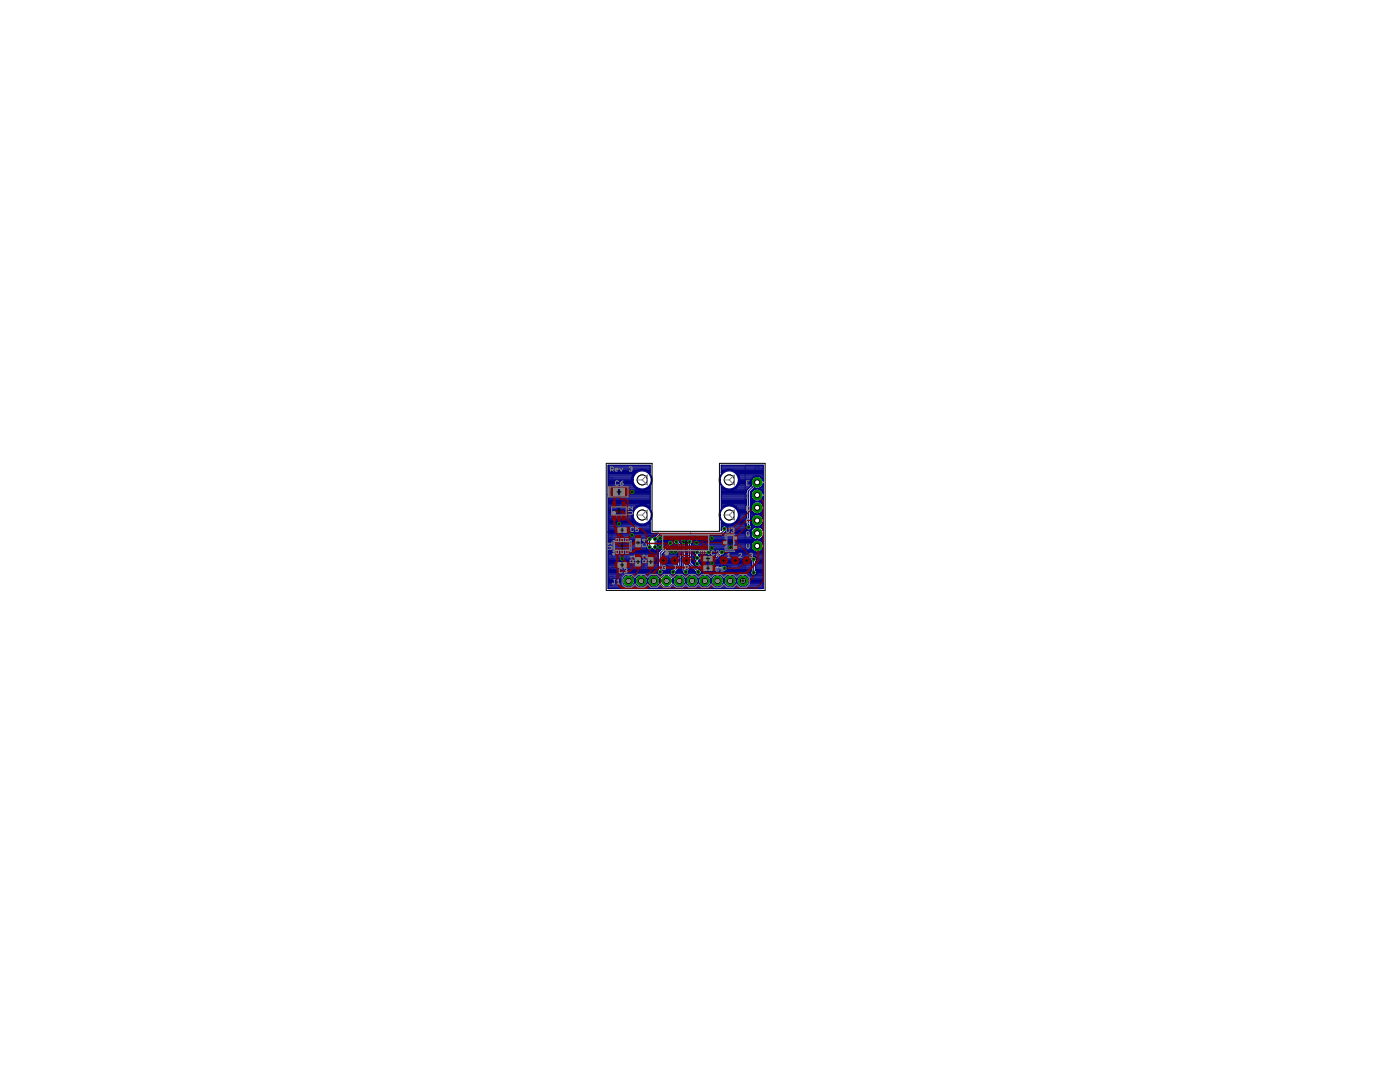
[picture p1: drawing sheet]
<svg xmlns="http://www.w3.org/2000/svg" width="279mm" height="216mm" viewBox="0 0 279 216" stroke-linecap="round" stroke-linejoin="round" font-family="sans-serif">
<path d="M150.8 96.2h.6M151.1 96v.5" fill="none" stroke="#000" stroke-width=".2"/>
<g fill="none" stroke="#808080" stroke-width=".2">
<path d="M121.6 97.6h.4l.2 .1v.5h-.6M121.6 98.5l.1 .6 .5-.1v-.5h-.8l-.1 .3M121.6 99.6h.6v.1M121.6 93.9v.5h.8M121.6 94.8v.6h.8M121.6 99.4v.3M121.7 92.9l-.1 .2 .1 .4h.6l.1-.2-.1-.4M122.2 96.6v.5l-.2 .1-.3-.6-.1 .6M122.4 99.6h.2M150.6 93v.6l.6-.6 .3 .2-.1 .4M151.5 94.1h-.7l-.2 .2 .2 .3M151.5 94v.3"/>
<path d="M121.6 116.6l.3 .2h.3l.2-.2M121.6 101.2l.1 .4h.3l.2-.4-.3-.2v.6M121.6 103l.4-.1 .2 .4-.5 .2zM121.6 103.9h.6v.2M121.6 106.6h.4l.2 .2v.4h-.6M121.6 115.7l.1 .5 .5-.1v-.4M121.6 103.8v.3M121.6 104.4v.3M121.6 111.3v.6l.6-.6 .2 .1-.1 .5M121.6 113.2v.5l.6-.5 .2 .1-.1 .4M121.6 115.3l.3-.3h.3l.2 .3M121.6 104.6h.8v.1"/>
<path d="M121.9 107.5v.5l-.2 .1-.1-.1v-.5h.4l.2 .5M122 110.4v.5l.4-.4h-.8M122.2 100.1v.4l-.2 .1-.1-.1-.2-.4-.1 .5M122.2 101.9v.5l-.5 .1-.1-.6h.8M122.2 108.5v.4l-.5 .2-.1-.6h.8M122.2 105.1h-.6l.1 .5h.5M122.2 106h-.8l-.1 .3M122.3 112.2h-.6l-.1 .2 .1 .4M122.3 112.2l.1 .2-.1 .4h-.6M122.3 112.2l-.6 .6M122.4 106h.2M122.4 103.9h.2"/>
</g>
<g fill="#808080" stroke="#808080" stroke-width=".2">
<path d="M150.9 108.7h.5v.5h-.5z"/>
<path d="M150.9 106.2h.5v.5h-.5z"/>
<path d="M150.9 103.6h.5v.5h-.5z"/>
<path d="M150.9 101.1h.5v.5h-.5z"/>
<path d="M150.9 98.5h.5v.5h-.5z"/>
<path d="M150.9 96h.5v.5h-.5z"/>
</g>
<g fill="none" stroke="#808080" stroke-width=".21">
<path d="M123 99.7l.3 .6 .4-.6M123 96.6l.2 .2h.7M123.2 98.6h.3l.2 .2v.3l-.2 .2h-.3l-.2-.2v-.3zM123.7 97.4h-.7v.6l.2 .1h.5M123.7 96.6v.4M149.8 95.6l.7-.6h1.2l.7 .6v1.3l-.7 .6 .7 .6v1.3l-.7 .7 .7 .6v1.3l-.7 .6 .7 .6v1.3l-.7 .6 .7 .7v1.2l-.7 .7 .7 .6v1.3l-.7 .6h-1.2l-.7-.6v-1.3l.7-.6-.7-.7v-1.2l.7-.7-.7-.6v-1.3l.7-.6-.7-.6v-1.3l.7-.6-.7-.7v-1.3l.7-.6-.7-.6zM123 116.5h1.1M123 104.2l.2-.1 .3 .1 .4-.1 .2 .1v.6h-1.1zM123 107.9h1.1v-.6l-.2-.1h-.4l-.2 .1v.6M123 102.1v.3l.2 .2h.3l.2-.2v-.3l-.4-.2v.7M123 106.3v.4M123 111.8v.7"/>
<path d="M123 115.3v.4M123 115.5h1.1M123 113.3h.5M123 112.2h1.1l-.4 .3M123 106.5h1.1M123 103.6h.7M123 100.3h1.1M123.2 110.7l-.2 .1v.4l.2 .2h.7l.2-.2v-.4l-.2-.1M123.3 100.7v.6l-.1 .2-.2-.2v-.6h.5l.2 .2v.4M123.5 113.3l.6 .4M123.5 104.2v.6M123.7 103.1l-.4 .5"/>
<path d="M123.9 108.3l.2 .2v.4l-.2 .1-.4-.1v-.4l-.2-.2-.3 .2v.4l.2 .1M124.1 106.3v.4M124.1 115.3v.4M124.1 116.1v.7M124.1 114.2h-1.1l1.1 .7h-1.1M124.1 113l-.6 .3M124.9 111.2v.8h1.1M125.1 112.4l-.2 .2v.3l.2 .2h.7l.2-.2v-.3l-.2-.2M125.8 113.6l.2 .1v.4l-.2 .2-.4-.2v-.4l-.2-.1-.3 .1v.4l.2 .2M127.4 112.6l.2-.2h.7l.2 .2v.5h-1.1zM127.4 111.2h.7l.4 .4-.4 .4h-.7M128 111.2v.8"/>
<path d="M128.3 113.6l.2 .1v.4l-.2 .2-.3-.2v-.4l-.2-.1-.4 .1v.4l.2 .2M130.5 113.7l-.2-.1-.3 .1v.4l.2 .2M130.5 113.7l.2-.1 .3 .1v.4l-.1 .2M130.5 111.4l-.2-.2-.3 .2v.4l.2 .2M130.5 111.4l.2-.2 .3 .2v.4l-.1 .2M130.5 111.4v.2M130.5 113.7v.2M131 112.4h-.7l-.3 .4 .3 .3h.7M132.5 111.4l.2-.2h.7l.2 .2v.6h-1.1zM133.4 113.6l.2 .1v.4l-.2 .2h-.7l-.2-.2v-.4l.2-.1h.3v.3M133.6 112.4h-1.1l1.1 .7h-1.1M135 112.4v.7h1.1"/>
<path d="M135 112h1.1M135 111.2l.6 .6M135.2 113.6l-.2 .1v.4l.2 .2h.7l.2-.2v-.4l-.2-.1M136.1 111.2l-.7 .8M137.6 113.6h1l-.3 .3 .3 .4h-1M137.6 110.6l.2-.1h.7l.1 .1v.4l-.1 .2h-.7l-.2-.2zM137.6 112.8v.3M137.6 112.9h1M138.5 111.6l.1 .2v.4l-.1 .1-.4-.1v-.4l-.2-.2-.3 .2v.4l.2 .1M138.6 112.8v.3M140.1 113.6h1.1l-.4 .3 .4 .4h-1.1M140.1 112.6l.2-.2h.7l.2 .2v.3l-.2 .2h-.7l-.2-.2z"/>
<path d="M140.1 110.4v.4M140.1 110.6h1.1M141 111.2l.2 .2v.4l-.4 .2-.1-.2v-.4l-.4-.2-.2 .2v.4l.2 .2M141.2 110.4v.4M142.8 113.6l-.1 .1v.4l.1 .2h.8l.1-.2v-.4l-.1-.1M143.6 112.4l.1 .2v.3l-.1 .2-.4-.2v-.3l-.2-.2-.3 .2v.3l.1 .2M143.7 111.2h-1l1 .8h-1M145.2 113.9v.4M145.2 114.1h1.1M145.2 112h1.1M146.3 110.5h-1.1l1.1 .7h-1.1M146.3 111.6v.7"/>
<path d="M146.3 113.9v.4M146.3 112.8h-1.1l1.1 .7h-1.1M147.3 114.3h1.1v-.6l-.2-.1h-.3l-.2 .1v.6M147.3 111.6h1.1M147.3 113.6l.4 .3M148.2 112.4l.2 .2v.3l-.3 .2-.2-.2v-.3l-.4-.2-.2 .2v.3l.2 .2M148.4 111.2v.8M148.4 110.1h-1.1l1.1 .7h-1.1"/>
</g>
<path d="M152.3 92.8h-3.6v21.9M148.7 114.8h3.6" fill="none" stroke="#808080" stroke-width=".25"/>
<g fill="#000080" stroke="#000080" stroke-width=".2">
<path d="M126.8 101.3a2 2 0 0 1 3.1 .5 2 2 0 0 1-1.2 2.9 2 2 0 0 1-2.5-1.9h.2a1.81 1.81 0 0 1 2.6-1.5 1.81 1.81 0 0 1 .2 3 1.81 1.81 0 0 1-2.8-1.2v-.3h-.2a2.01 2.01 0 0 1 .6-1.5z" fill-rule="evenodd"/>
<path d="M126.8 94.3a2 2 0 0 1 3.1 .5 2 2 0 0 1-1.3 2.9 2 2 0 0 1-2.4-1.9h.2a1.81 1.81 0 0 1 2.6-1.5 1.81 1.81 0 0 1 .2 3 1.81 1.81 0 0 1-2.8-1.2v-.3h-.2a2.01 2.01 0 0 1 .6-1.5z" fill-rule="evenodd"/>
<path d="M144.2 94.3a2 2 0 0 1 3.1 .5 2 2 0 0 1-1.3 2.9 2 2 0 0 1-2.5-1.9h.2a1.81 1.81 0 0 1 2.7-1.5 1.81 1.81 0 0 1 .2 3 1.81 1.81 0 0 1-2.8-1.2l-.1-.3h-.2a2.01 2.01 0 0 1 .7-1.5z" fill-rule="evenodd"/>
<path d="M144.2 101.3a2 2 0 0 1 3.1 .5 2 2 0 0 1-1.3 2.9 2 2 0 0 1-2.5-1.9h.2a1.81 1.81 0 0 1 2.7-1.5 1.81 1.81 0 0 1 .2 3 1.81 1.81 0 0 1-2.8-1.2l-.1-.3h-.2a2.01 2.01 0 0 1 .7-1.5z" fill-rule="evenodd"/>
</g>
<path d="M151.1 96.2l-1.7 1.8v7.2M129.6 107.5v1.7M133.8 108.4l-2 2v3.7M135 108.1l.6 .6v4.2l-1.3 1.2M136.4 108.1l.1 5.6 .3 .4M137.6 108.1v4.3l1.8 1.7M139.1 112.5l.9 .9h4.6M139.1 110.2h2.3M144.1 110.2l-1.2 1.1h-3.8M144.6 105.5v.3l-.8 .7h-12l-1.1 1v1.7M150.4 111.6v2.7" fill="none" stroke="#000080" stroke-width=".21"/>
<g fill="none" stroke="#000080" stroke-width=".25">
<path d="M121.4 97.6h5.7M121.4 99.8h8.4M121.4 99.6h8.4M121.4 99.4h8.4M121.4 99.2h8.4M121.4 99h8.4M121.4 98.7h8.4M121.4 98.5h8.4M121.4 98.3h8.4M121.4 98.1h8.4M121.4 97.8h6.4M121.4 97.4h5.5"/>
<path d="M121.4 97.2h5.2M121.4 96.9h5M121.4 96.7h4.9M121.4 96.5h4.8M121.4 96.3h4.7M121.4 96.1h4.7M121.4 95.8h4.7M121.4 95.6h4.7M121.4 95.4h4.7M121.4 95.2h4.7M121.4 95h4.8M121.4 94.7h4.9"/>
<path d="M121.4 94.5h5M121.4 94.3h5.3M121.4 94.1h5.5M121.4 93.9h5.9M121.4 93.6h8.4M121.4 93.4h8.4M121.4 93.2h8.4M121.4 93h8.4M126.4 94.5h.1M126.4 97h.1M126.4 94.5l-.3 .8v.9l.3 .8M126.4 97l.7 .6 .8 .3"/>
<path d="M127.9 97.9h.1M128.4 97.8h1.4M128.8 97.8h.1M128.8 97.8l-.9 .1M129 93.9h.8M129.1 97.6h.7M129.4 94.1h.4M129.5 97.4h.3M129.6 97.3h.1M129.6 94.2h.1M129.6 94.2l.2 .2v-1.6h-8.4v24.6h30.9v-8.2a1.22 1.22 0 0 1-1 1 1.22 1.22 0 0 1-1.2-.6M129.6 97.3l.2-.2v4.3"/>
<path d="M129.6 94.2a2.12 2.12 0 0 0-3.2 .3M129.6 97.3l-.8 .5M129.6 97.3v.1M129.7 94.3h.1M129.7 97.2h.1M144 97.6h.5M144 99.8h5M144 99.6h5M144 99.4h5M144 99.2h5M144 99h5M144 98.7h5"/>
<path d="M144 98.5h5M144 98.3h5M144 98.1h5M144 97.8h1.2M144 97.4h.2M144 97.2h.1M144 94.3h.1M144 94.1h.3M144 93.9h.7M144 93.6h8.3M144 93.4h8.3M144 93.2h8.3"/>
<path d="M144 93h8.3M144.5 93.9l-.5 .5v-1.6h8.3v3.2a1.24 1.24 0 0 0-1.5-1 1.24 1.24 0 0 0-.9 1.5M144.5 93.9h.1M145.3 97.9l-.8-.3-.5-.4v4.2l.5-.5 .8-.3M145.3 97.9h.1M145.3 93.6l.9 .1M145.3 93.6h.1M145.3 93.6l-.8 .3M145.8 97.8h3.2M146.2 97.8l-.9 .1M146.2 97.8h.1M146.2 93.7l.8 .5"/>
<path d="M146.2 93.7h.1M146.4 93.9h5.9M146.5 97.6h2.7M146.8 94.1h5.5M146.9 97.4h2.5M147 94.2h.1M147 97.3v.1M147 97.3l-.8 .5M147 97.3h.1M147 94.2l.5 .7M147 94.3h5.3M147.1 97.2h2.5"/>
<path d="M147.2 94.5h5.1M147.3 96.9h2.6M147.4 94.7h4.9M147.4 96.7h2.6M147.5 94.9l4.8 .1M147.5 96.6h.1M147.5 96.6l-.5 .7M147.5 94.9l.2 .9-.2 .8M147.5 96.5h2.4M147.5 95.2h3M147.6 96.3h2.3M147.6 96.1h2.3"/>
<path d="M147.6 95.4h2.6M147.6 95.6h2.5M147.7 95.8h2.3M149.8 99.8h.7M149.8 99.6h.4M149.8 99.4h.3M149.8 99.2h.2M149.8 99h.1M149.8 98.7h.1M149.8 98.5h.1M149.8 98.3h.2M149.8 98.1h.3"/>
<path d="M149.9 96.5l.1 .3-1 1v7l-.2 .1M150.1 97.8h.2M150.3 97.6h.5M150.5 97.4h.2M151.5 97.6h.8M151.5 97.4h.8M151.7 95.2h.6M151.8 99.8h.5M151.9 97.8h.4M151.9 97.2h.4M152 95.4h.3M152 99.6h.3"/>
<path d="M152.1 98.1h.2M152.1 96.9l.2-.4v2M152.1 98.1a1.24 1.24 0 0 0-2 0 1.24 1.24 0 0 0 .8 1.9M152.1 96.9a1.2 1.2 0 0 1-1.5 .4l-.8 .8v6.7l.2 .1M152.1 98.1l.2 .4M152.1 96.9h.2M152.2 95.6h.1M152.2 99.4h.1M152.2 98.3h.1M152.2 96.7h.1M152.3 99.2h.1M152.3 95.8h.1"/>
<path d="M152.3 98.5h.1M121.4 106.9h9.4M121.4 104.9h8.4M121.4 101.2h5.4M121.4 100.7h6.3M121.4 100.1h8.4M121.4 102.5h4.7M121.4 106.3h8.4M121.4 108.9h7.7M121.4 114.7h11.1M121.4 116h2.8M121.4 115.8h2.8"/>
<path d="M121.4 117.2h11.2M121.4 109.6h7.8M121.4 109.8h10.4M121.4 117.4h30.9M121.4 116.9h3.3M121.4 116.7h3.1M121.4 116.5h3M121.4 116.3h2.8M121.4 115.6h2.8M121.4 115.4h2.9M121.4 115.1h3.1M121.4 114.9h3.3"/>
<path d="M121.4 114.5h9.9M121.4 114.3h9.8M121.4 114h9.8M121.4 113.8h9.9M121.4 113.6h10M121.4 113.4h10M121.4 113.2h10M121.4 112.9h10M121.4 112.7h10M121.4 112.5h10M121.4 112.3h10M121.4 112h10"/>
<path d="M121.4 111.8h10M121.4 111.6h10M121.4 111.4h10M121.4 111.1h10M121.4 110.9h10M121.4 110.7h10M121.4 110.5h10M121.4 110.3h10M121.4 110h10.2M121.4 109.4h7.6M121.4 109.2h7.6M121.4 108.7h7.8"/>
<path d="M121.4 108.5h7.8M121.4 108.3h7.8M121.4 108.1h7.8M121.4 107.8h7.7M121.4 107.6h7.6M121.4 107.4h7.6M121.4 107.2h7.8M121.4 106.7h9.6M121.4 106.5h9.9M121.4 106h8.4M121.4 105.8h8.4M121.4 105.6h8.4"/>
<path d="M121.4 105.4h8.4M121.4 105.2h8.4M121.4 104.7h6M121.4 104.5h5.6M121.4 104.3h5.3M121.4 104.1h5.1M121.4 103.8h4.9M121.4 103.6h4.9M121.4 103.4h4.8M121.4 103.2h4.7M121.4 103h4.7M121.4 102.7h4.7"/>
<path d="M121.4 102.3h4.7M121.4 102.1h4.8M121.4 101.8h4.9M121.4 101.6h5M121.4 101.4h5.2M121.4 100.5h8.4M121.4 100.3h8.4M124.7 116.9l.5 .2M125.2 114.7a1.24 1.24 0 0 0-1 1 1.24 1.24 0 0 0 .5 1.2M125.7 114.7a1.24 1.24 0 0 1 .9 1 1.24 1.24 0 0 1-.5 1.2M126.1 116.9l-.4 .2M126.1 116.9h1.2"/>
<path d="M126.2 114.9h1M126.4 116.7h.6M126.4 115.1h.6M126.4 101.5h.1M126.4 104h.1M126.4 101.5l-.3 .8v.9l.3 .8M126.4 104l.7 .6M126.5 116.5h.4M126.5 115.4h.4M126.6 116.3h.2M126.6 115.6h.2M126.6 116h.1"/>
<path d="M126.6 115.8h.1M127.1 104.6h.1M127.1 104.6l.8 .3M127.1 100.9h-5.7M127.3 116.9l.4 .2M127.7 114.7a1.24 1.24 0 0 0-1 1 1.24 1.24 0 0 0 .6 1.2M127.9 104.9h.1M127.9 100.6h.1M127.9 100.6l.9 .1 .8 .5M127.9 100.6l-.8 .3-.7 .6M128.2 114.7a1.24 1.24 0 0 1 1 1 1.24 1.24 0 0 1-.5 1.2M128.7 116.9l-.5 .2"/>
<path d="M128.7 116.9h1.1M128.7 114.9h1.1M128.8 100.7h1M128.8 104.8h.1M128.8 104.8l-.9 .1M128.9 116.7h.7M128.9 115.1h.6M128.9 104.7h.9M129.1 116.5h.3M129.1 115.4h.3M129.1 116.3h.2M129.2 115.6h.1"/>
<path d="M129.2 100.9h.6M129.2 116h.1M129.2 115.8h.1M129.3 104.5h.5M129.6 104.4l.2-.3v2.1l.2 .2h1.4l-.6 .6h-.3l-.3 .3-.3-.3h-.5l-.4 .3v.5l.2 .2v.8l-.2 .1v.5l.4 .4h.5l.3-.4 .3 .4h.5l.3-.4v-.5M129.6 104.4h.1M129.6 101.2h.2M129.6 101.2h.1M129.6 101.2l.2 .2M129.6 104.4l-.8 .4M129.6 104.3h.2M129.7 101.4h.1"/>
<path d="M130 109.6h.3M130 107.2h.3M130.3 114.7a1.24 1.24 0 0 0-1 1.2 1.24 1.24 0 0 0 1 1.2M130.7 114.7a1.24 1.24 0 0 1 1 1.2 1.24 1.24 0 0 1-1 1.2M131.1 108.7h1.8M131.1 108.5h2M131.1 108.3h2.1M131.1 108.1h2.2M131.2 109.6h.8M131.2 116.9h1M131.2 114.9h1M131.3 107.8h2.2"/>
<path d="M131.3 108.9h1.4M131.3 109.4h.9M131.3 109.2h1.2M131.3 107.6h3.4M131.4 116.7h.6M131.4 107.4h18.8M131.5 115.1h.5M131.6 116.5h.2M131.6 115.4h.2M131.7 116.3h.1M131.7 107.2h18.4M131.7 115.6h.1"/>
<path d="M131.8 115.6l-.1 .2h2.7l-.1-.2M131.8 116.2l.4 .7M131.8 115.4v.2M131.9 106.9h18M131.9 106.9l-.6 .6v.3l-.2 .2v.8l.2 .1M132.1 113.6h1.9M132.1 113.4h2.4M132.1 113.2h2.6M132.1 112.9h2.9M132.1 112.7h3.1M132.1 112.5h3.1M132.1 112.3h3.1"/>
<path d="M132.1 112h3.1M132.1 111.8h3.1M132.1 111.6h3.1M132.1 111.4h3.1M132.1 111.1h3.1M132.1 110.9h3.1M132.1 110.7h3.1M132.2 110.5h3M132.2 114.5h1.6M132.3 113.8h1.5M132.4 114.3h1.3M132.4 114h1.3"/>
<path d="M132.4 110.3h2.8M132.5 114.7l.4-.1v2.6l-.7-.3M132.5 114.7l-.7 .7M132.7 110h2.5M132.9 109.8h2.3M132.9 114.7h.3M132.9 117.2h.3M132.9 116.9h.3M132.9 116.7h.3M132.9 116.5h.3M132.9 116.3h.3M132.9 115.6h.3"/>
<path d="M132.9 115.4h.3M132.9 115.1h.3M132.9 114.9h.3M133.1 109.6h2.1M133.3 109.4h1.9M133.5 117.2h18.8M133.5 114.7l-.3-.1v2.6a1.27 1.27 0 0 0 1.1-1M133.5 114.7l.8 .7M133.5 109.2h1.7M133.6 114.7h16.5M133.9 116.9h1M133.9 114.9h.9"/>
<path d="M134.1 116.7h.5M134.1 107.8h.4M134.1 115.1h.5M134.2 116.5h.3M134.2 115.4h.3M134.3 115.4v.2M134.3 108.7h.8M134.3 108.1h.1M134.3 116.3h.1M134.3 115.6h.1M134.4 116l-.1 .2M134.4 108.1l-.4-.3h-.4l-.4 .3v.3l-1.8 1.8v3.5l-.2 .2v.5l.3 .3"/>
<path d="M134.4 116h-2.7l.1 .2M134.4 108.5h.2M134.4 108.3h.1M134.4 108.4l.4 .3 .4 .1v3.9M134.8 114.5h1.6M134.9 114.3h1.4M134.9 114h1.3M135.2 113.8h.9M135.2 108.9h-1.4l-1.7 1.7v3.1l.3 .2v.5l-.4 .3M135.2 112.7l-.9 .9h-.2l-.4 .3v.5l.4 .3M135.3 107.6h.8M135.3 114.7a1.24 1.24 0 0 0-1 1.2 1.24 1.24 0 0 0 1 1.2"/>
<path d="M135.4 113.6h.7M135.6 107.8h.3M135.6 108.1h.2M135.6 113.4h.5M135.7 108.3h.1M135.8 114.7a1.24 1.24 0 0 1 1 1.2 1.24 1.24 0 0 1-1 1.2M135.8 113.2h.3M135.9 108.5h.1M136 108.5v4.5l-1.1 1.1v.3l-.3 .3M136 108.9h.1M136 108.5l-.7-1h-.5l-.4 .4v.7l-.4 .3M136 109.6h.1"/>
<path d="M136 109.8h.1M136 112.9h.1M136 112.7h.1M136 112.5h.1M136 112.3h.1M136 112h.1M136 111.8h.1M136 111.6h.1M136 111.4h.1M136 111.1h.1M136 110.9h.1M136 110.7h.1"/>
<path d="M136 110.5h.1M136 110.3h.1M136 110h.1M136 109.4h.1M136 109.2h.1M136 108.7h.1M136.3 116.9h1.1M136.3 114.9h1.1M136.5 116.7h.7M136.5 115.1h.7M136.6 114.7l-.5-.8v-5.3l-.3-.2v-.5l.4-.4h.5l.3 .4v.5l-.2 .1v5.1h.3l.3 .3v.5l-.3 .3M136.7 116.5h.3"/>
<path d="M136.7 115.4h.3M136.7 107.6h.6M136.8 116.3h.1M136.8 115.6h.1M136.8 116h.1M136.8 115.8h.1M136.8 108.9h.4M136.8 109.6h.4M136.8 109.8h.4M136.8 113.4h1.3M136.8 113.2h1.1M136.8 112.9h.8"/>
<path d="M136.8 112.7h.6M136.8 112.5h.4M136.8 112.3h.4M136.8 112h.4M136.8 111.8h.4M136.8 111.6h.4M136.8 111.4h.4M136.8 111.1h.4M136.8 110.9h.4M136.8 110.7h.4M136.8 110.5h.4M136.8 110.3h.4"/>
<path d="M136.8 110h.4M136.8 109.4h.4M136.8 109.2h.4M136.8 108.7h.4M136.8 108.5h.4M136.9 107.8h.2M137 108.3h.1M137 108.1h.1M137.1 113.6h1.2M137.3 114.5h1.6M137.4 113.8h1.1M137.4 116.9l.5 .2"/>
<path d="M137.4 114.3h1.4M137.4 114h1.3M137.9 114.7a1.25 1.25 0 0 0-1 1 1.25 1.25 0 0 0 .5 1.2M137.9 107.6h12.7M138 108.9h11.9M138 109.6h12.1M138 109.8h.7M138 112h.7M138 111.8h.8M138 111.6h.6M138 111.4h.6M138 111.1h.6"/>
<path d="M138 110.9h.7M138 110.7h.8M138 110.5h.6M138 110.3h.6M138 110h.6M138 109.4h12M138 109.2h11.9M138 108.7h11.9M138 112.3h.6M138 108.5h12M138.2 107.8h12.4M138.2 108.3h11.9"/>
<path d="M138.2 108.1h12.1M138.3 112.5h.3M138.4 114.7a1.24 1.24 0 0 1 .9 1 1.24 1.24 0 0 1-.5 1.2M138.5 112.7h.1M138.6 112.2v.5l.3 .4h.3l.7 .6h4.2l.2 .3h.5l.4-.4M138.6 111.6l.3 .3-.3 .3M138.7 112.9h.1M138.8 116.9l-.4 .2M138.8 116.9h1.2M138.9 114.9h1M138.9 109.6l-.3 .4v.4l.3 .4-.3 .3v.5M138.9 113.2h.4"/>
<path d="M139 116.7h.7M139.1 115.1h.6M139.1 114.7l-.3-.3v-.3l-1.6-1.6v-4l-.2-.1v-.5l.4-.4h.4l.4 .4v.5l-.2 .1v3.7l1.3 1.4h.3l.4 .3v.5l-.4 .3M139.2 113.4h.3M139.2 116.5h.4M139.2 115.4h.4M139.3 116.3h.2M139.3 115.6h.2M139.3 116h.1M139.3 115.8h.1M139.4 109.6l.2 .2h1.4l.2-.2M139.4 110.7h1.7"/>
<path d="M139.5 111.8h10.3M139.5 112h10.5M139.5 110.9h3.3M139.7 113.6h.1M139.7 112.2v.3l.5 .5h3.9l.2-.2h.5l.4 .3M139.7 112.5h10.3M139.7 112.3h10.3M139.8 114.5h10M139.9 113.8h4.3M139.9 112.7h10.1M140 116.9l.4 .2M140 114.3h9.8"/>
<path d="M140 114h9.8M140.1 112.9h4.1M140.4 114.7a1.24 1.24 0 0 0-1 1 1.24 1.24 0 0 0 .6 1.2M140.9 114.7a1.25 1.25 0 0 1 1 1 1.25 1.25 0 0 1-.5 1.2M141.4 116.9l-.5 .2M141.4 116.9h1.1M141.4 114.9h1.1M141.6 116.7h.7M141.6 115.1h.6M141.6 109.6l.4 .4v.4l-.4 .4h-.4l-.2-.2h-1.4l-.2 .2 .2 .2h3.2l.7-.7M141.7 116.5h.4M141.7 110.7h1.3"/>
<path d="M141.8 115.4h.3M141.8 116.3h.2M141.8 115.6h.2M141.9 116h.1M141.9 115.8h.1M141.9 109.8h1.7M141.9 110.5h1.4M142 110.3h1.5M142 110h1.5M142.5 116.9l.4 .2M142.9 114.7a1.24 1.24 0 0 0-.9 1 1.24 1.24 0 0 0 .5 1.2M143.2 111.6h6.6"/>
<path d="M143.4 114.7a1.24 1.24 0 0 1 1 1 1.24 1.24 0 0 1-.5 1.2M143.4 111.4h6.4M143.7 111.1h6.4M143.8 109.6l-.3 .4v.3M143.9 116.9l-.5 .2M143.9 116.9h1.1M143.9 110.9h8.4M143.9 114.9h1.1M144 104.9h4.8M144 101.2h.2M144 100.7h1.1M144 100.1h5"/>
<path d="M144 105.8h.1M144 105.6h.1M144 105.4h.1M144 105.2h.1M144 104.7h.8M144 104.5h.4M144 104.3h.1M144 100.5h5M144 100.3h5M144.1 116.7h.7M144.1 115.1h.7M144.2 106.7h5.6"/>
<path d="M144.3 116.5h.4M144.3 115.4h.3M144.3 109.6l.4 .4v.4l-.4 .4h-.3l-.9 .9h-3.5l-.2 .2 .3 .3M144.4 116.3h.1M144.4 115.6h.1M144.4 116h.1M144.4 115.8h.1M144.4 110.7h7.9M144.4 106.5h6.6M144.5 104.6l-.5-.5v1.8v-.6l.3-.4M144.5 104.6h.1M144.5 104.6l.8 .3"/>
<path d="M144.5 100.9h-.5M144.5 109.8h5.8M144.6 110.5h7.7M144.7 110.3h7.6M144.7 110h5.9M144.8 106.1h.1M144.8 104.9l.4 .4v.4l-1.2 1.2M144.9 106h4.9M145 113.8h5M145 112.9h5M145.1 105.2h3.7M145.1 105.8h4.8"/>
<path d="M145.2 113.1v.5M145.2 113.6h4.8M145.2 113.4h4.8M145.2 113.2h4.8M145.2 105.6h3.8M145.2 105.4h3.6M145.3 104.9h.1M145.3 100.6l.9 .1 .8 .5M145.3 100.6h.1M145.5 114.7a1.24 1.24 0 0 0-1 1.2 1.24 1.24 0 0 0 1 1.2M146 114.7a1.24 1.24 0 0 1 1 1.2 1.24 1.24 0 0 1-1 1.2M146.1 100.7h2.9"/>
<path d="M146.2 104.8l-.9 .1M146.2 104.8h.1M146.3 104.7h2.7M146.4 116.9h1.2M146.5 114.9h1M146.6 100.9h2.4M146.7 116.7h.6M146.7 115.1h.6M146.7 104.5h2.3M146.8 116.5h.4M146.8 115.4h.4M146.9 116.3h.2"/>
<path d="M146.9 115.6h.2M146.9 116h.1M146.9 115.8h.1M147 104.4l-.8 .4M147 104.4h.1M147 101.2h.1M147 101.2l.5 .7M147 101.2h2M147 104.3h2M147.1 101.4h1.9M147.2 104.1h1.8M147.3 101.6h1.7"/>
<path d="M147.3 103.8h1.7M147.4 101.8h1.6M147.5 103.6l-.5 .8M147.5 101.9h.1M147.5 103.6v.1M147.5 101.9l.2 .9-.2 .8M147.5 103.6h1.5M147.5 102.1h1.5M147.5 103.4h1.5M147.6 103.2h1.4M147.6 102.3h1.4M147.6 102.5h1.4"/>
<path d="M147.6 103h1.4M147.7 102.7h1.3M148 114.7a1.24 1.24 0 0 0-1 1.2 1.24 1.24 0 0 0 1 1.2M148.5 114.7a1.24 1.24 0 0 1 1 1.2 1.24 1.24 0 0 1-1 1.2M148.8 104.9v.5l.4 .4h.4l.4-.4v-.5M149 116.9h3.3M149 114.9h3.3M149.2 116.7h3.1M149.2 115.1h3.1M149.4 116.5h2.9M149.4 115.4h2.9M149.4 116.3h2.9"/>
<path d="M149.5 115.6h2.8M149.5 116h2.8M149.5 115.8h2.8M149.8 101.2h.1M149.8 100.7h.3M149.8 100.9h.2M149.8 100.1h2.5M149.8 102.5h1M149.8 104.7h.5M149.8 104.5h.3M149.8 104.3h.2M149.8 104.1h.1"/>
<path d="M149.8 103.8h.1M149.8 103.6h.1M149.8 103.4h.2M149.8 103.2h.3M149.8 103h.5M149.8 102.7h.9M149.8 102.3h.5M149.8 102.1h.3M149.8 101.8h.2M149.8 101.6h.1M149.8 101.4h.1M149.8 100.5h.4"/>
<path d="M149.8 100.3h.7M149.8 105.6h.3M149.8 106.7v-.2h1.4v1.2l.6-.2 .5-.6M149.8 106.7l.1 .2M149.8 111.4l.4-.4h.5l.3 .4M149.8 111.4v.4l.2 .2M149.8 114.5l.4 .4h.5l.3-.4M149.9 104.1a1.23 1.23 0 0 0 1.2 1 1.23 1.23 0 0 0 1.2-1v1.8l-.3-.5M149.9 103.6v.5M149.9 106.9l.7 .7M149.9 109.2l.2 .4M150 104.9h.5"/>
<path d="M150 105.4h.3M150 105.2h.6M150 113.8l-.2 .2v.5M150 112v1.8M150.1 108.2l-.2 1M150.1 103.2a1.23 1.23 0 0 1 2 0M150.1 103.2l-.2 .4M150.3 105.4l.7-.3v2.6l-.4-.1M150.3 105.4l-.5 .9M150.8 114.7h1.5M150.8 113.8l.2 .2v.5M150.8 112v1.8"/>
<path d="M150.8 113.8h1.5M150.8 113.6h1.5M150.8 113.4h1.5M150.8 113.2h1.5M150.8 112.9h1.5M150.8 112.7h1.5M150.8 112.5h1.5M150.8 112.3h1.5M150.8 112h1.5M150.8 111.1h1.5M151 106.9h.2M151 107.6h.2"/>
<path d="M151 107.4h.2M151 107.2h.2M151 106.7h.2M151 106h.2M151 105.8h.2M151 105.6h.2M151 105.4h.2M151 105.2h.2M151 111.4v.4l-.2 .2M151 114.5h1.3M151 114.3h1.3M151 114h1.3"/>
<path d="M151 111.8h1.3M151 111.6h1.3M151 111.4h1.3M151.4 100l.4-.2 .5-.7v1.9a1.23 1.23 0 0 0-1.9-.7 1.23 1.23 0 0 0 0 2 1.23 1.23 0 0 0 1.9-.7v2l-.2-.4M151.5 102.5h.8M151.6 102.7h.7M151.6 105.2h.7M151.6 110h.7M151.6 107.8h.7M151.7 107.6h.6M151.7 104.9h.6M151.8 100.3h.5"/>
<path d="M151.9 102.3h.4M151.9 103h.4M152 109.8h.3M152 108.1h.3M152 105.4l-.8-.3v1.2h-6.6M152 105.4h.3M152 104.7h.3M152 107.4h.3M152 100.5h.3M152.1 102.1h.2M152.1 103.2h.2M152.2 109.6h.1"/>
<path d="M152.2 108.3h.1M152.2 105.6h.1M152.2 104.5h.1M152.2 100.7h.1M152.2 107.2h.1M152.2 103.4h.1M152.2 101.8h.1M152.3 109.4h.1M152.3 108.5h.1M152.3 100.9h.1M152.3 104.3h.1M152.3 106.9h.1"/>
<path d="M152.3 106.9v1.8a1.22 1.22 0 0 0-1-1 1.22 1.22 0 0 0-1.2 .5M152.3 105.8h.1M152.3 101.6h.1"/>
</g>
<circle cx="148.3" cy="115.9" r=".93" fill="#008000" stroke="#008000" stroke-width=".2"/>
<circle cx="148.3" cy="115.9" r=".51" fill="#fff" stroke="#000" stroke-width=".2"/>
<circle cx="145.7" cy="115.9" r=".93" fill="#008000" stroke="#008000" stroke-width=".2"/>
<circle cx="145.7" cy="115.9" r=".51" fill="#fff" stroke="#000" stroke-width=".2"/>
<circle cx="143.2" cy="115.9" r=".93" fill="#008000" stroke="#008000" stroke-width=".2"/>
<circle cx="143.2" cy="115.9" r=".51" fill="#fff" stroke="#000" stroke-width=".2"/>
<circle cx="140.7" cy="115.9" r=".93" fill="#008000" stroke="#008000" stroke-width=".2"/>
<circle cx="140.7" cy="115.9" r=".51" fill="#fff" stroke="#000" stroke-width=".2"/>
<circle cx="138.1" cy="115.9" r=".93" fill="#008000" stroke="#008000" stroke-width=".2"/>
<circle cx="138.1" cy="115.9" r=".51" fill="#fff" stroke="#000" stroke-width=".2"/>
<circle cx="135.6" cy="115.9" r=".93" fill="#008000" stroke="#008000" stroke-width=".2"/>
<circle cx="135.6" cy="115.9" r=".51" fill="#fff" stroke="#000" stroke-width=".2"/>
<circle cx="133" cy="115.9" r=".93" fill="#008000" stroke="#008000" stroke-width=".2"/>
<circle cx="133" cy="115.9" r=".51" fill="#fff" stroke="#000" stroke-width=".2"/>
<circle cx="130.5" cy="115.9" r=".93" fill="#008000" stroke="#008000" stroke-width=".2"/>
<circle cx="130.5" cy="115.9" r=".51" fill="#fff" stroke="#000" stroke-width=".2"/>
<circle cx="128" cy="115.9" r=".93" fill="#008000" stroke="#008000" stroke-width=".2"/>
<circle cx="128" cy="115.9" r=".51" fill="#fff" stroke="#000" stroke-width=".2"/>
<circle cx="125.4" cy="115.9" r=".93" fill="#008000" stroke="#008000" stroke-width=".2"/>
<circle cx="125.4" cy="115.9" r=".51" fill="#fff" stroke="#000" stroke-width=".2"/>
<circle cx="151.1" cy="96.2" r=".93" fill="#008000" stroke="#008000" stroke-width=".2"/>
<circle cx="151.1" cy="96.2" r=".51" fill="#fff" stroke="#000" stroke-width=".2"/>
<circle cx="151.1" cy="98.8" r=".93" fill="#008000" stroke="#008000" stroke-width=".2"/>
<circle cx="151.1" cy="98.8" r=".51" fill="#fff" stroke="#000" stroke-width=".2"/>
<circle cx="151.1" cy="101.3" r=".93" fill="#008000" stroke="#008000" stroke-width=".2"/>
<circle cx="151.1" cy="101.3" r=".51" fill="#fff" stroke="#000" stroke-width=".2"/>
<circle cx="151.1" cy="103.9" r=".93" fill="#008000" stroke="#008000" stroke-width=".2"/>
<circle cx="151.1" cy="103.9" r=".51" fill="#fff" stroke="#000" stroke-width=".2"/>
<circle cx="151.1" cy="106.4" r=".93" fill="#008000" stroke="#008000" stroke-width=".2"/>
<circle cx="151.1" cy="106.4" r=".51" fill="#fff" stroke="#000" stroke-width=".2"/>
<circle cx="151.1" cy="108.9" r=".93" fill="#008000" stroke="#008000" stroke-width=".2"/>
<circle cx="151.1" cy="108.9" r=".51" fill="#fff" stroke="#000" stroke-width=".2"/>
<circle cx="129.6" cy="109.2" r=".3" fill="#008000" stroke="#008000" stroke-width=".2"/>
<circle cx="129.6" cy="109.2" r=".15" fill="#fff" stroke="#000" stroke-width=".2"/>
<circle cx="129.6" cy="107.5" r=".3" fill="#008000" stroke="#008000" stroke-width=".2"/>
<circle cx="129.6" cy="107.5" r=".15" fill="#fff" stroke="#000" stroke-width=".2"/>
<circle cx="130.7" cy="109.2" r=".3" fill="#008000" stroke="#008000" stroke-width=".2"/>
<circle cx="130.7" cy="109.2" r=".15" fill="#fff" stroke="#000" stroke-width=".2"/>
<circle cx="130.7" cy="107.5" r=".3" fill="#008000" stroke="#008000" stroke-width=".2"/>
<circle cx="130.7" cy="107.5" r=".15" fill="#fff" stroke="#000" stroke-width=".2"/>
<circle cx="144.6" cy="105.5" r=".3" fill="#008000" stroke="#008000" stroke-width=".2"/>
<circle cx="144.6" cy="105.5" r=".15" fill="#fff" stroke="#000" stroke-width=".2"/>
<circle cx="124.2" cy="111.5" r=".3" fill="#008000" stroke="#008000" stroke-width=".2"/>
<circle cx="124.2" cy="111.5" r=".15" fill="#fff" stroke="#000" stroke-width=".2"/>
<circle cx="142" cy="109.3" r=".3" fill="#008000" stroke="#008000" stroke-width=".2"/>
<circle cx="142" cy="109.3" r=".15" fill="#fff" stroke="#000" stroke-width=".2"/>
<circle cx="126.1" cy="106.8" r=".3" fill="#008000" stroke="#008000" stroke-width=".2"/>
<circle cx="126.1" cy="106.8" r=".15" fill="#fff" stroke="#000" stroke-width=".2"/>
<circle cx="126.2" cy="98.1" r=".3" fill="#008000" stroke="#008000" stroke-width=".2"/>
<circle cx="126.2" cy="98.1" r=".15" fill="#fff" stroke="#000" stroke-width=".2"/>
<circle cx="131.8" cy="107.4" r=".3" fill="#008000" stroke="#008000" stroke-width=".2"/>
<circle cx="131.8" cy="107.4" r=".15" fill="#fff" stroke="#000" stroke-width=".2"/>
<circle cx="131.8" cy="109.2" r=".3" fill="#008000" stroke="#008000" stroke-width=".2"/>
<circle cx="131.8" cy="109.2" r=".15" fill="#fff" stroke="#000" stroke-width=".2"/>
<circle cx="134" cy="110.1" r=".3" fill="#008000" stroke="#008000" stroke-width=".2"/>
<circle cx="134" cy="110.1" r=".15" fill="#fff" stroke="#000" stroke-width=".2"/>
<circle cx="134.8" cy="110.1" r=".3" fill="#008000" stroke="#008000" stroke-width=".2"/>
<circle cx="134.8" cy="110.1" r=".15" fill="#fff" stroke="#000" stroke-width=".2"/>
<circle cx="142" cy="107.4" r=".3" fill="#008000" stroke="#008000" stroke-width=".2"/>
<circle cx="142" cy="107.4" r=".15" fill="#fff" stroke="#000" stroke-width=".2"/>
<circle cx="139" cy="108.3" r=".3" fill="#008000" stroke="#008000" stroke-width=".2"/>
<circle cx="139" cy="108.3" r=".15" fill="#fff" stroke="#000" stroke-width=".2"/>
<circle cx="142.1" cy="112.4" r=".3" fill="#008000" stroke="#008000" stroke-width=".2"/>
<circle cx="142.1" cy="112.4" r=".15" fill="#fff" stroke="#000" stroke-width=".2"/>
<circle cx="123.5" cy="104.5" r=".3" fill="#008000" stroke="#008000" stroke-width=".2"/>
<circle cx="123.5" cy="104.5" r=".15" fill="#fff" stroke="#000" stroke-width=".2"/>
<circle cx="145.8" cy="109.3" r=".3" fill="#008000" stroke="#008000" stroke-width=".2"/>
<circle cx="145.8" cy="109.3" r=".15" fill="#fff" stroke="#000" stroke-width=".2"/>
<circle cx="135" cy="108.1" r=".3" fill="#008000" stroke="#008000" stroke-width=".2"/>
<circle cx="135" cy="108.1" r=".15" fill="#fff" stroke="#000" stroke-width=".2"/>
<circle cx="134.3" cy="114.1" r=".3" fill="#008000" stroke="#008000" stroke-width=".2"/>
<circle cx="134.3" cy="114.1" r=".15" fill="#fff" stroke="#000" stroke-width=".2"/>
<circle cx="136.4" cy="108.1" r=".3" fill="#008000" stroke="#008000" stroke-width=".2"/>
<circle cx="136.4" cy="108.1" r=".15" fill="#fff" stroke="#000" stroke-width=".2"/>
<circle cx="136.8" cy="114.1" r=".3" fill="#008000" stroke="#008000" stroke-width=".2"/>
<circle cx="136.8" cy="114.1" r=".15" fill="#fff" stroke="#000" stroke-width=".2"/>
<circle cx="137.6" cy="108.1" r=".3" fill="#008000" stroke="#008000" stroke-width=".2"/>
<circle cx="137.6" cy="108.1" r=".15" fill="#fff" stroke="#000" stroke-width=".2"/>
<circle cx="139.4" cy="114.1" r=".3" fill="#008000" stroke="#008000" stroke-width=".2"/>
<circle cx="139.4" cy="114.1" r=".15" fill="#fff" stroke="#000" stroke-width=".2"/>
<circle cx="149.4" cy="105.2" r=".3" fill="#008000" stroke="#008000" stroke-width=".2"/>
<circle cx="149.4" cy="105.2" r=".15" fill="#fff" stroke="#000" stroke-width=".2"/>
<circle cx="150.4" cy="111.6" r=".3" fill="#008000" stroke="#008000" stroke-width=".2"/>
<circle cx="150.4" cy="111.6" r=".15" fill="#fff" stroke="#000" stroke-width=".2"/>
<circle cx="150.4" cy="114.3" r=".3" fill="#008000" stroke="#008000" stroke-width=".2"/>
<circle cx="150.4" cy="114.3" r=".15" fill="#fff" stroke="#000" stroke-width=".2"/>
<circle cx="131.8" cy="114.1" r=".3" fill="#008000" stroke="#008000" stroke-width=".2"/>
<circle cx="131.8" cy="114.1" r=".15" fill="#fff" stroke="#000" stroke-width=".2"/>
<circle cx="133.8" cy="108.4" r=".3" fill="#008000" stroke="#008000" stroke-width=".2"/>
<circle cx="133.8" cy="108.4" r=".15" fill="#fff" stroke="#000" stroke-width=".2"/>
<circle cx="139.1" cy="112.5" r=".3" fill="#008000" stroke="#008000" stroke-width=".2"/>
<circle cx="139.1" cy="112.5" r=".15" fill="#fff" stroke="#000" stroke-width=".2"/>
<circle cx="144.6" cy="113.4" r=".3" fill="#008000" stroke="#008000" stroke-width=".2"/>
<circle cx="144.6" cy="113.4" r=".15" fill="#fff" stroke="#000" stroke-width=".2"/>
<circle cx="139.1" cy="110.2" r=".3" fill="#008000" stroke="#008000" stroke-width=".2"/>
<circle cx="139.1" cy="110.2" r=".15" fill="#fff" stroke="#000" stroke-width=".2"/>
<circle cx="141.4" cy="110.2" r=".3" fill="#008000" stroke="#008000" stroke-width=".2"/>
<circle cx="141.4" cy="110.2" r=".15" fill="#fff" stroke="#000" stroke-width=".2"/>
<circle cx="139.1" cy="111.3" r=".3" fill="#008000" stroke="#008000" stroke-width=".2"/>
<circle cx="139.1" cy="111.3" r=".15" fill="#fff" stroke="#000" stroke-width=".2"/>
<circle cx="144.1" cy="110.2" r=".3" fill="#008000" stroke="#008000" stroke-width=".2"/>
<circle cx="144.1" cy="110.2" r=".15" fill="#fff" stroke="#000" stroke-width=".2"/>
<g fill="#800000" stroke="#800000" stroke-width=".2">
<path d="M139.9 112.9h1.1v1h-1.1z"/>
<path d="M141.6 112.9h1.1v1h-1.1z"/>
<path d="M139.9 111h1.1v1h-1.1z"/>
<path d="M141.6 111h1.1v1h-1.1z"/>
<path d="M122.8 112.2h1.1v1h-1.1z"/>
<path d="M124.5 112.2h1.1v1h-1.1z"/>
<path d="M126.8 106.9h1v1.1h-1z"/>
<path d="M126.8 108.6h1v1.1h-1z"/>
<path d="M122.8 105.3h1.1v1h-1.1z"/>
<path d="M124.5 105.3h1.1v1h-1.1z"/>
<path d="M122 97.3h1.1v1.7h-1.1z"/>
<path d="M124 97.3h1.1v1.7h-1.1z"/>
<path d="M132.9 108.9h.3v.6h-.3z"/>
<path d="M133.3 108.9h.3v.6h-.3z"/>
<path d="M133.8 108.9h.2v.6h-.2z"/>
<path d="M134.1 108.9h.2v.6h-.2z"/>
<path d="M134.5 108.9h.2v.6h-.2z"/>
<path d="M134.9 108.9h.2v.6h-.2z"/>
<path d="M135.3 108.9h.3v.6h-.3z"/>
<path d="M135.7 108.9h.3v.6h-.3z"/>
<path d="M136.1 108.9h.3v.6h-.3z"/>
<path d="M136.5 108.9h.3v.6h-.3z"/>
<path d="M136.9 108.9h.3v.6h-.3z"/>
<path d="M137.3 108.9h.2v.6h-.2z"/>
<path d="M137.7 108.9h.2v.6h-.2z"/>
<path d="M138.1 108.9h.2v.6h-.2z"/>
<path d="M138.5 108.9h.2v.6h-.2z"/>
<path d="M138.9 108.9h.2v.6h-.2z"/>
<path d="M139.3 108.9h.3v.6h-.3z"/>
<path d="M139.7 108.9h.3v.6h-.3z"/>
<path d="M140.1 108.9h.3v.6h-.3z"/>
<path d="M140.5 108.9h.2v.6h-.2z"/>
<path d="M140.5 107.1h.2v.6h-.2z"/>
<path d="M140.1 107.1h.3v.6h-.3z"/>
<path d="M139.7 107.1h.3v.6h-.3z"/>
<path d="M139.3 107.1h.3v.6h-.3z"/>
<path d="M138.9 107.1h.2v.6h-.2z"/>
<path d="M138.5 107.1h.2v.6h-.2z"/>
<path d="M138.1 107.1h.2v.6h-.2z"/>
<path d="M137.7 107.1h.2v.6h-.2z"/>
<path d="M137.3 107.1h.2v.6h-.2z"/>
<path d="M136.9 107.1h.3v.6h-.3z"/>
<path d="M136.5 107.1h.3v.6h-.3z"/>
<path d="M136.1 107.1h.3v.6h-.3z"/>
<path d="M135.7 107.1h.3v.6h-.3z"/>
<path d="M135.3 107.1h.3v.6h-.3z"/>
<path d="M134.9 107.1h.2v.6h-.2z"/>
<path d="M134.5 107.1h.2v.6h-.2z"/>
<path d="M134.1 107.1h.2v.6h-.2z"/>
<path d="M133.8 107.1h.2v.6h-.2z"/>
<path d="M133.3 107.1h.3v.6h-.3z"/>
<path d="M132.9 107.1h.3v.6h-.3z"/>
<path d="M132.5 108.9h.3v.6h-.3z"/>
<path d="M140.9 108.9h.2v.6h-.2z"/>
<path d="M140.9 107.1h.2v.6h-.2z"/>
<path d="M132.5 107.1h.3v.6h-.3z"/>
<path d="M126.8 112.4h1v1.1h-1z"/>
<path d="M126.8 110.7h1v1.1h-1z"/>
<path d="M129.4 112.4h1v1.1h-1z"/>
<path d="M129.4 110.7h1v1.1h-1z"/>
<path d="M144.2 107.9h.9v.8h-.9z"/>
<path d="M146.3 107h.9v.8h-.9z"/>
<path d="M146.3 108.8h.9v.8h-.9z"/>
<path d="M122.9 109.5h.6v1.2h-.6z"/>
<path d="M123.9 109.5h.6v1.2h-.6z"/>
<path d="M124.8 109.5h.6v1.2h-.6z"/>
<path d="M124.8 107.2h.6v1.2h-.6z"/>
<path d="M123.9 107.2h.6v1.2h-.6z"/>
<path d="M122.9 107.2h.6v1.2h-.6z"/>
<path d="M122.3 102.7h.6v1.1h-.6z"/>
<path d="M123.3 102.7h.5v1.1h-.5z"/>
<path d="M124.2 102.7h.6v1.1h-.6z"/>
<path d="M124.2 100.2h.6v1h-.6z"/>
<path d="M122.3 100.2h.6v1h-.6z"/>
</g>
<g fill="#800000" stroke="#800000" stroke-width=".2">
<circle cx="137" cy="111.8" r=".74"/>
<circle cx="134.7" cy="111.8" r=".74"/>
<circle cx="132.4" cy="111.8" r=".74"/>
<circle cx="144.5" cy="111.8" r=".74"/>
<circle cx="146.7" cy="111.8" r=".74"/>
<circle cx="149" cy="111.8" r=".74"/>
</g>
<g fill="none" stroke="#800000" stroke-width=".21">
<path d="M151.1 98.8l1.2 1.2v16l-1.3 1.3h-3.9l-1.4-1.4M127.3 112.9l.7 .1M127.3 112.9v1.1l-1.9 1.9M129.6 109.2v.7l.4 .4h.4l.3 .4v1.1l-.2 .3h-1.6l-.9 .8h-.7M130.7 109.2l.6 .5v2.5l-.8 .7h-.6v1.1l-1.9 1.9M131.8 109.2h.9M131.8 114.1v2.8l.3 .4h9.7l1.4-1.4M132.7 107.4h-.9M133 108.4h.1M133.1 108.4l.4 .4v.4M133.1 108.4v.8M133.9 107.4l-.1 1"/>
<path d="M133.9 109.2v.7l.1 .2M134 110.1h-.8l-.8 .7v1M134.2 107.4l.2 1.1 .2 .2h2.4l.6-.6M134.2 109.2v.7l-.2 .2M134.3 114.1v.5l1.3 1.3M134.6 107.4v.4l.4 .3M134.6 109.2v.7l.2 .2 .2-.2v-.7M135.4 107.4v.3l.4 .4h.6M135.4 109.2v1.9l-.7 .7M135.8 109.2v1.5l1.2 1.1M136.2 109.2v1.4l.3 .2h1l1.6 1.7M136.7 109.2v.9l.1 .2h1.3l1 1"/>
<path d="M136.8 114.1v.5l1.3 1.3M137.1 109.2v.4l.3 .3h1.5l.2 .3M137.4 107.4v-.6h-5.9l-.8 .7M137.8 106.4v1M138.2 107.4v.7l.3 .2h1.1l.2-.2v-.7M138.6 107.4l.1-.6h7.5l.5 .6M139 107.4v.9M139.4 114.1v.5l1.3 1.3M140.3 107.4v3.9M140.6 107.4v.4l.2 .1h.7l.5-.5h-1M141 109.2l1 .1M141.4 110.2h1.4l1.7 1.6"/>
<path d="M144.1 110.2h1l1.6 1.6M144.6 108.3h-3.6l-.4 .4v2.6l-.2 .2-.6-.6v-1.7M146.7 107.4v.5l3.7 3.7M149 111.8l-1.5 1.6h-2.9M149.4 105.2h-.5l-2.2 2.2M150.4 114.3v.8l-.8 .8h-1.3M151.1 103.9h-2.2l-2.5 2.5h-15.7l-1.1 1.1M151.1 101.3h-.8l-4.2 4.2h-1.5"/>
</g>
<path d="M122.5 98.1l.1 2.6M123.5 103.3v1.2M124.2 110.1v1.4l.8 .8v.4M124.5 103.3v-1l-.2-.2h-1.4l-.3 .3v2.6l.7 .8v.9l.6 .1 .3 .2v.8M125 105.8h.1M125.1 105.8l1 1-1 1M127.3 107.4l-1.4 1.5h-2.4l-.3-.3v-.8M127.3 109.2l-.9 .9h-1.3M145.8 109.3h.9M146.7 109.2v.1M151.1 108.9l.2 .2v2.9l-2.4 2.4h-8.1l-.4-.4v-.6l-.1-.2h-8.8l-1 1.1v1.6l-1.4 1.4h-5.1l-.7-.7-.1-6.5" fill="none" stroke="#800000" stroke-width=".42"/>
<path d="M122.5 98.1l1.6 1.6h.8l.4 .4v3.8l1.7 1.6h1l1 1v1.7l.2 .2h3.8M129.9 111.3h-3.2l-.5 .4v1.8l-.5 .5h-2.4" fill="none" stroke="#800000" stroke-width=".32"/>
<path d="M124.5 98.1h1.7M140.4 111.5v1.9M142.1 111.5h.1" fill="none" stroke="#800000" stroke-width=".83"/>
<path d="M142.1 111.5v1.9" fill="none" stroke="#800000" stroke-width="1"/>
<circle cx="148.3" cy="115.9" r=".93" fill="#008000" stroke="#008000" stroke-width=".2"/>
<circle cx="148.3" cy="115.9" r=".51" fill="#fff" stroke="#000" stroke-width=".2"/>
<circle cx="145.7" cy="115.9" r=".93" fill="#008000" stroke="#008000" stroke-width=".2"/>
<circle cx="145.7" cy="115.9" r=".51" fill="#fff" stroke="#000" stroke-width=".2"/>
<circle cx="143.2" cy="115.9" r=".93" fill="#008000" stroke="#008000" stroke-width=".2"/>
<circle cx="143.2" cy="115.9" r=".51" fill="#fff" stroke="#000" stroke-width=".2"/>
<circle cx="140.7" cy="115.9" r=".93" fill="#008000" stroke="#008000" stroke-width=".2"/>
<circle cx="140.7" cy="115.9" r=".51" fill="#fff" stroke="#000" stroke-width=".2"/>
<circle cx="138.1" cy="115.9" r=".93" fill="#008000" stroke="#008000" stroke-width=".2"/>
<circle cx="138.1" cy="115.9" r=".51" fill="#fff" stroke="#000" stroke-width=".2"/>
<circle cx="135.6" cy="115.9" r=".93" fill="#008000" stroke="#008000" stroke-width=".2"/>
<circle cx="135.6" cy="115.9" r=".51" fill="#fff" stroke="#000" stroke-width=".2"/>
<circle cx="133" cy="115.9" r=".93" fill="#008000" stroke="#008000" stroke-width=".2"/>
<circle cx="133" cy="115.9" r=".51" fill="#fff" stroke="#000" stroke-width=".2"/>
<circle cx="130.5" cy="115.9" r=".93" fill="#008000" stroke="#008000" stroke-width=".2"/>
<circle cx="130.5" cy="115.9" r=".51" fill="#fff" stroke="#000" stroke-width=".2"/>
<circle cx="128" cy="115.9" r=".93" fill="#008000" stroke="#008000" stroke-width=".2"/>
<circle cx="128" cy="115.9" r=".51" fill="#fff" stroke="#000" stroke-width=".2"/>
<circle cx="125.4" cy="115.9" r=".93" fill="#008000" stroke="#008000" stroke-width=".2"/>
<circle cx="125.4" cy="115.9" r=".51" fill="#fff" stroke="#000" stroke-width=".2"/>
<circle cx="151.1" cy="96.2" r=".93" fill="#008000" stroke="#008000" stroke-width=".2"/>
<circle cx="151.1" cy="96.2" r=".51" fill="#fff" stroke="#000" stroke-width=".2"/>
<circle cx="151.1" cy="98.8" r=".93" fill="#008000" stroke="#008000" stroke-width=".2"/>
<circle cx="151.1" cy="98.8" r=".51" fill="#fff" stroke="#000" stroke-width=".2"/>
<circle cx="151.1" cy="101.3" r=".93" fill="#008000" stroke="#008000" stroke-width=".2"/>
<circle cx="151.1" cy="101.3" r=".51" fill="#fff" stroke="#000" stroke-width=".2"/>
<circle cx="151.1" cy="103.9" r=".93" fill="#008000" stroke="#008000" stroke-width=".2"/>
<circle cx="151.1" cy="103.9" r=".51" fill="#fff" stroke="#000" stroke-width=".2"/>
<circle cx="151.1" cy="106.4" r=".93" fill="#008000" stroke="#008000" stroke-width=".2"/>
<circle cx="151.1" cy="106.4" r=".51" fill="#fff" stroke="#000" stroke-width=".2"/>
<circle cx="151.1" cy="108.9" r=".93" fill="#008000" stroke="#008000" stroke-width=".2"/>
<circle cx="151.1" cy="108.9" r=".51" fill="#fff" stroke="#000" stroke-width=".2"/>
<circle cx="129.6" cy="109.2" r=".3" fill="#008000" stroke="#008000" stroke-width=".2"/>
<circle cx="129.6" cy="109.2" r=".15" fill="#fff" stroke="#000" stroke-width=".2"/>
<circle cx="129.6" cy="107.5" r=".3" fill="#008000" stroke="#008000" stroke-width=".2"/>
<circle cx="129.6" cy="107.5" r=".15" fill="#fff" stroke="#000" stroke-width=".2"/>
<circle cx="130.7" cy="109.2" r=".3" fill="#008000" stroke="#008000" stroke-width=".2"/>
<circle cx="130.7" cy="109.2" r=".15" fill="#fff" stroke="#000" stroke-width=".2"/>
<circle cx="130.7" cy="107.5" r=".3" fill="#008000" stroke="#008000" stroke-width=".2"/>
<circle cx="130.7" cy="107.5" r=".15" fill="#fff" stroke="#000" stroke-width=".2"/>
<circle cx="144.6" cy="105.5" r=".3" fill="#008000" stroke="#008000" stroke-width=".2"/>
<circle cx="144.6" cy="105.5" r=".15" fill="#fff" stroke="#000" stroke-width=".2"/>
<circle cx="124.2" cy="111.5" r=".3" fill="#008000" stroke="#008000" stroke-width=".2"/>
<circle cx="124.2" cy="111.5" r=".15" fill="#fff" stroke="#000" stroke-width=".2"/>
<circle cx="142" cy="109.3" r=".3" fill="#008000" stroke="#008000" stroke-width=".2"/>
<circle cx="142" cy="109.3" r=".15" fill="#fff" stroke="#000" stroke-width=".2"/>
<circle cx="126.1" cy="106.8" r=".3" fill="#008000" stroke="#008000" stroke-width=".2"/>
<circle cx="126.1" cy="106.8" r=".15" fill="#fff" stroke="#000" stroke-width=".2"/>
<circle cx="126.2" cy="98.1" r=".3" fill="#008000" stroke="#008000" stroke-width=".2"/>
<circle cx="126.2" cy="98.1" r=".15" fill="#fff" stroke="#000" stroke-width=".2"/>
<circle cx="131.8" cy="107.4" r=".3" fill="#008000" stroke="#008000" stroke-width=".2"/>
<circle cx="131.8" cy="107.4" r=".15" fill="#fff" stroke="#000" stroke-width=".2"/>
<circle cx="131.8" cy="109.2" r=".3" fill="#008000" stroke="#008000" stroke-width=".2"/>
<circle cx="131.8" cy="109.2" r=".15" fill="#fff" stroke="#000" stroke-width=".2"/>
<circle cx="134" cy="110.1" r=".3" fill="#008000" stroke="#008000" stroke-width=".2"/>
<circle cx="134" cy="110.1" r=".15" fill="#fff" stroke="#000" stroke-width=".2"/>
<circle cx="134.8" cy="110.1" r=".3" fill="#008000" stroke="#008000" stroke-width=".2"/>
<circle cx="134.8" cy="110.1" r=".15" fill="#fff" stroke="#000" stroke-width=".2"/>
<circle cx="142" cy="107.4" r=".3" fill="#008000" stroke="#008000" stroke-width=".2"/>
<circle cx="142" cy="107.4" r=".15" fill="#fff" stroke="#000" stroke-width=".2"/>
<circle cx="139" cy="108.3" r=".3" fill="#008000" stroke="#008000" stroke-width=".2"/>
<circle cx="139" cy="108.3" r=".15" fill="#fff" stroke="#000" stroke-width=".2"/>
<circle cx="142.1" cy="112.4" r=".3" fill="#008000" stroke="#008000" stroke-width=".2"/>
<circle cx="142.1" cy="112.4" r=".15" fill="#fff" stroke="#000" stroke-width=".2"/>
<circle cx="123.5" cy="104.5" r=".3" fill="#008000" stroke="#008000" stroke-width=".2"/>
<circle cx="123.5" cy="104.5" r=".15" fill="#fff" stroke="#000" stroke-width=".2"/>
<circle cx="145.8" cy="109.3" r=".3" fill="#008000" stroke="#008000" stroke-width=".2"/>
<circle cx="145.8" cy="109.3" r=".15" fill="#fff" stroke="#000" stroke-width=".2"/>
<circle cx="135" cy="108.1" r=".3" fill="#008000" stroke="#008000" stroke-width=".2"/>
<circle cx="135" cy="108.1" r=".15" fill="#fff" stroke="#000" stroke-width=".2"/>
<circle cx="134.3" cy="114.1" r=".3" fill="#008000" stroke="#008000" stroke-width=".2"/>
<circle cx="134.3" cy="114.1" r=".15" fill="#fff" stroke="#000" stroke-width=".2"/>
<circle cx="136.4" cy="108.1" r=".3" fill="#008000" stroke="#008000" stroke-width=".2"/>
<circle cx="136.4" cy="108.1" r=".15" fill="#fff" stroke="#000" stroke-width=".2"/>
<circle cx="136.8" cy="114.1" r=".3" fill="#008000" stroke="#008000" stroke-width=".2"/>
<circle cx="136.8" cy="114.1" r=".15" fill="#fff" stroke="#000" stroke-width=".2"/>
<circle cx="137.6" cy="108.1" r=".3" fill="#008000" stroke="#008000" stroke-width=".2"/>
<circle cx="137.6" cy="108.1" r=".15" fill="#fff" stroke="#000" stroke-width=".2"/>
<circle cx="139.4" cy="114.1" r=".3" fill="#008000" stroke="#008000" stroke-width=".2"/>
<circle cx="139.4" cy="114.1" r=".15" fill="#fff" stroke="#000" stroke-width=".2"/>
<circle cx="149.4" cy="105.2" r=".3" fill="#008000" stroke="#008000" stroke-width=".2"/>
<circle cx="149.4" cy="105.2" r=".15" fill="#fff" stroke="#000" stroke-width=".2"/>
<circle cx="150.4" cy="111.6" r=".3" fill="#008000" stroke="#008000" stroke-width=".2"/>
<circle cx="150.4" cy="111.6" r=".15" fill="#fff" stroke="#000" stroke-width=".2"/>
<circle cx="150.4" cy="114.3" r=".3" fill="#008000" stroke="#008000" stroke-width=".2"/>
<circle cx="150.4" cy="114.3" r=".15" fill="#fff" stroke="#000" stroke-width=".2"/>
<circle cx="131.8" cy="114.1" r=".3" fill="#008000" stroke="#008000" stroke-width=".2"/>
<circle cx="131.8" cy="114.1" r=".15" fill="#fff" stroke="#000" stroke-width=".2"/>
<circle cx="133.8" cy="108.4" r=".3" fill="#008000" stroke="#008000" stroke-width=".2"/>
<circle cx="133.8" cy="108.4" r=".15" fill="#fff" stroke="#000" stroke-width=".2"/>
<circle cx="139.1" cy="112.5" r=".3" fill="#008000" stroke="#008000" stroke-width=".2"/>
<circle cx="139.1" cy="112.5" r=".15" fill="#fff" stroke="#000" stroke-width=".2"/>
<circle cx="144.6" cy="113.4" r=".3" fill="#008000" stroke="#008000" stroke-width=".2"/>
<circle cx="144.6" cy="113.4" r=".15" fill="#fff" stroke="#000" stroke-width=".2"/>
<circle cx="139.1" cy="110.2" r=".3" fill="#008000" stroke="#008000" stroke-width=".2"/>
<circle cx="139.1" cy="110.2" r=".15" fill="#fff" stroke="#000" stroke-width=".2"/>
<circle cx="141.4" cy="110.2" r=".3" fill="#008000" stroke="#008000" stroke-width=".2"/>
<circle cx="141.4" cy="110.2" r=".15" fill="#fff" stroke="#000" stroke-width=".2"/>
<circle cx="139.1" cy="111.3" r=".3" fill="#008000" stroke="#008000" stroke-width=".2"/>
<circle cx="139.1" cy="111.3" r=".15" fill="#fff" stroke="#000" stroke-width=".2"/>
<circle cx="144.1" cy="110.2" r=".3" fill="#008000" stroke="#008000" stroke-width=".2"/>
<circle cx="144.1" cy="110.2" r=".15" fill="#fff" stroke="#000" stroke-width=".2"/>
<path d="M121.6 97.2h3.9v1.9h-3.9z" fill="none" stroke="#800000" stroke-width=".2"/>
<g fill="none" stroke="#808080" stroke-width=".2">
<path d="M121.7 97.2h3.6v1.9h-3.6zM121.8 93.7h.5l.1-.1-.1-.4h-.5v.8M122.1 93.7l.3 .3M122.8 93.7h.5l-.1-.2-.4 .1v.3l.4 .1M123.1 97.5h.8M123.2 98.8h.7M123.4 96.1l-.1-.2-.4 .2 .1 .7 .4-.1M123.7 93.5l.3 .5 .3-.5M123.8 96.4h.4l.2 .3-.5 .1zM124.4 95.9l-.6 .5M125.6 93.3l.4-.1 .1 .1-.1 .3M125.9 93.6h.1"/>
<path d="M126 93.6l.1 .1-.1 .3-.4-.1M149 96.4h.3M149 99.4h.3M149 98.5h.3M149.1 98.5v.9M149.5 95.9h-.5v.9h.5M121.2 109h.8l.1 .2-.1 .4h-.8M122.1 101.2h2.9v1.6h-2.9zM122.1 108.1v.6M122.1 108.4h-.9l.3 .3M122.5 115.7h.3M122.6 108.1h3.1v1.7h-3.1z"/>
<path d="M122.6 115.7v.7l-.1 .1-.3-.1M122.7 107.8h-.3v2.2h.3M123 109.8v.6h.4v-.6M123 108.1v-.7h.4v.7M123.1 116.5h.6M123.1 116l.3-.3v.8M123.8 112.3h.7M123.8 113.2h.7M123.8 105.3h.7M123.8 106.2h.7M123.9 109.8v.6h.5v-.6M123.9 108.1v-.7h.5v.7"/>
<path d="M124.2 113.6l-.2-.1-.4 .1v.6l.1 .1 .5-.1M124.5 113.6l.5-.1 .1 .1-.1 .3M124.8 113.9h.2M124.9 109.8v.6h.4v-.6M124.9 108.1v-.7h.4v.7M125 113.9l.1 .1-.1 .3-.5-.1M125.4 102.1h.7l.1 .1-.1 .4h-.7M125.7 107.8h.3v2.2h-.3M126.2 101.1v.6l-.5-.6-.3 .2 .1 .4M126.3 112.3v-.5l-.1-.1-.4 .1v.5h.8M126.5 105.3l-.2-.1-.4 .1v.6l.1 .2 .5-.2M126.6 111.1h-.8l.2 .3"/>
<path d="M126.6 111.7l-.3 .3M126.6 110.8v.6M126.9 111.8v.7M126.9 107.9v.7M127.4 105.2h-.6v.4l.3-.1 .3 .1-.1 .5-.5-.2M127.7 111.8v.7M127.8 107.9v.7M128.3 108.5l-.1 .1 .1 .5 .7-.2-.1-.4M128.6 107.6v.5l-.4-.4h.8M128.9 112.3l-.2-.6-.4 .1v.5h.9M129.2 110.8v.6l-.6-.6-.3 .1 .1 .5M129.2 111.7l-.3 .3"/>
<path d="M129.4 111.8v.7M130.3 111.8v.7M132.8 113l-.1-.2-.5 .2v.5l.2 .2 .4-.2v-.3h-.3M134.5 112.8h.6M134.8 112.8v.9M136.8 113.4h.4l.2-.2-.2-.4h-.4v.9M137.1 113.4l.3 .3M140.9 112.9h.7M140.9 113.8h.7M140.9 111h.7M140.9 111.9h.7M142.6 110l-.2-.1-.4 .1v.6l.1 .2 .5-.2"/>
<path d="M142.9 110l.2-.1 .4 .1-.6 .8h.6M143.5 113.2l-.2-.1-.4 .1v.6l.1 .1 .5-.1M143.8 113.9h.6M143.8 113.3l.3-.2v.8M144.7 109v1h1.9v-.1M145 105.4v.7l.1 .1 .4-.1v-.7M145.1 106.9h1.3v2.8h-1.3zM145.2 110.7l.3-.3v.9M145.2 111.3h.5M145.9 105.5l.4-.1 .2 .1-.2 .3M146.2 105.8h.1M146.3 105.8l.2 .1-.2 .3-.4-.1"/>
<path d="M146.6 106.7v-.1h-1.9v1M146.6 108v.6M147.4 110.6l.2-.2 .4 .2-.6 .7h.6M149 101l.5 .2v.5l-.1 .2h-.4zM149 108.6v.6l.3 .3 .2-.3v-.6M149.5 103.7l-.1-.2-.4 .2v.6l.1 .1 .4-.1M149.5 106.2l-.1-.1-.4 .1v.6l.1 .2 .4-.2v-.3h-.2M149.6 110.6l.4-.2 .2 .2-.2 .2M149.9 110.8h.1M150 110.8l.2 .2-.2 .3-.4-.2"/>
</g>
<path d="M121.5 97.1v2.1" fill="none" stroke="#808080" stroke-width=".32"/>
<path d="M124.2 105.7v.1M124.2 112.7v.1M127.3 108.3h.1M141.3 111.4v.1M141.3 113.3v.1" fill="none" stroke="#808080" stroke-width=".57"/>
<path d="M122.3 110.5l.3-.2v.4zM132.2 106.7h9.2v3.2h-9.2z" fill="none" stroke="#808080" stroke-width=".25"/>
<g fill="#808080" stroke="#808080" stroke-width=".2">
<path d="M132.8 110.2l.3-.2a.35 .35 0 0 1 .3 .3 .35 .35 0 0 1-.1 .4h-.4l-.2-.3h.4v.1l-.4-.1z" fill-rule="evenodd"/>
<path d="M132.9 110.2h.3v.4h-.3z" fill-rule="evenodd"/>
<path d="M122.2 102.2a.32 .32 0 0 1 .6-.1 .32 .32 0 0 1-.2 .5 .32 .32 0 0 1-.4-.3l.3-.1h.2v.2l-.3 .1-.2-.2z" fill-rule="evenodd"/>
</g>
<g fill="#808080" stroke="#808080" stroke-width=".2">
<path d="M127 111.9h.7v.4h-.7z"/>
<path d="M129.5 111.9h.8v.4h-.8z"/>
<path d="M140.4 112.9h.5v.9h-.5z"/>
<path d="M141.6 112.9h.5v.9h-.5z"/>
<path d="M140.4 111h.5v.9h-.5z"/>
<path d="M141.6 111h.5v.9h-.5z"/>
<path d="M123.3 112.3h.5v.9h-.5z"/>
<path d="M124.5 112.3h.5v.9h-.5z"/>
<path d="M126.9 107.5h.9v.5h-.9z"/>
<path d="M126.9 108.6h.9v.5h-.9z"/>
<path d="M123.3 105.3h.5v.9h-.5z"/>
<path d="M124.5 105.3h.5v.9h-.5z"/>
<path d="M122.4 97.4h.8v1.5h-.8z"/>
<path d="M123.9 97.4h.7v1.5h-.7z"/>
<path d="M126.9 112.4h.9v.5h-.9z"/>
<path d="M126.9 111.3h.9v.5h-.9z"/>
<path d="M129.4 112.4h.9v.5h-.9z"/>
<path d="M129.4 111.3h.9v.5h-.9z"/>
<path d="M144.4 108.1h.6v.4h-.6z"/>
<path d="M146.4 107.1h.6v.5h-.6z"/>
<path d="M146.4 109h.6v.5h-.6z"/>
<path d="M132.8 115.7h.5v.5h-.5z"/>
<path d="M135.3 115.7h.5v.5h-.5z"/>
<path d="M137.9 115.7h.5v.5h-.5z"/>
<path d="M140.4 115.7h.5v.5h-.5z"/>
<path d="M142.9 115.7h.5v.5h-.5z"/>
<path d="M145.5 115.7h.5v.5h-.5z"/>
<path d="M148 115.7h.5v.5h-.5z"/>
<path d="M130.2 115.7h.5v.5h-.5z"/>
<path d="M127.7 115.7h.5v.5h-.5z"/>
<path d="M125.2 115.7h.5v.5h-.5z"/>
</g>
<path d="M124.2 115.3l.6-.7h1.3l.6 .7 .6-.7h1.3l.6 .7 .7-.7h1.2l.7 .7 .6-.7h1.3l.6 .7 .6-.7h1.3l.6 .7 .7-.7h1.2l.7 .7 .6-.7h1.3l.6 .7 .7-.7h1.2l.7 .7 .6-.7h1.3l.6 .7 .6-.7h1.3l.6 .7v1.2l-.6 .7h-1.3l-.6-.7-.6 .7h-1.3l-.6-.7-.7 .7h-1.2l-.7-.7-.6 .7h-1.3l-.6-.7-.7 .7h-1.2l-.7-.7-.6 .7h-1.3l-.6-.7-.6 .7h-1.3l-.6-.7-.7 .7h-1.2l-.7-.7-.6 .7h-1.3l-.6-.7-.6 .7h-1.3l-.6-.7z" fill="none" stroke="#808080" stroke-width=".21"/>
<g fill="none" stroke="#000" stroke-width=".2">
<path d="M121 92.5h9.1v13.5h13.5v-13.5h9.1v25.3h-31.7zM123.1 98.1h.9M123.5 97.7v.9M123 102h1.1M123.5 108.9h1.4M123.5 101.4v1.1M123.8 112.7h.7M123.9 105.8h.5M124.2 105.5v.5M124.2 108.2v1.4M124.2 112.4v.7M127 112.1h.7"/>
<path d="M127 108.3h.6M127.3 108v.6M127.3 111.8v.7M129.5 112.1h.7M129.9 111.8v.7M132.1 111.8h.6M132.4 111.6v.5M134.4 111.8h.5M134.7 111.6v.5M136.4 108.3h.9M136.7 111.8h.5M136.8 107.9v.8"/>
<path d="M137 111.6v.5M140.9 111.5h.7M141 113.4h.5M141.3 111.1v.7M141.3 113.1v.5M144.2 111.8h.5M144.5 111.6v.5M145.2 108.3h1M145.7 107.8v1M146.5 111.8h.5M146.7 111.6v.5M148 115.9h.5"/>
<path d="M148.3 115.6v.6M148.8 111.8h.5M149 111.6v.5"/>
<circle cx="128.2" cy="102.8" r=".99"/>
</g>
<circle cx="128.2" cy="102.8" r=".99" fill="#fff" stroke="#000" stroke-width=".2"/>
<circle cx="145.5" cy="102.8" r=".99" fill="none" stroke="#000" stroke-width=".2"/>
<circle cx="145.5" cy="102.8" r=".99" fill="#fff" stroke="#000" stroke-width=".2"/>
<circle cx="128.2" cy="95.8" r=".99" fill="none" stroke="#000" stroke-width=".2"/>
<circle cx="128.2" cy="95.8" r=".99" fill="#fff" stroke="#000" stroke-width=".2"/>
<circle cx="145.5" cy="95.8" r=".99" fill="none" stroke="#000" stroke-width=".2"/>
<circle cx="145.5" cy="95.8" r=".99" fill="#fff" stroke="#000" stroke-width=".2"/>
<path d="M127.1 95.8h1.1M128.2 95.8l1-1v2zM144.5 95.8h1M145.5 95.8l1.1-1v2zM127.1 102.8h1.1M128.2 102.8l1-1.1v2.1zM144.5 102.8h1M146.6 101.7v2.1l-1.1-1z" fill="none" stroke="#808080" stroke-width=".2"/>
</svg>
